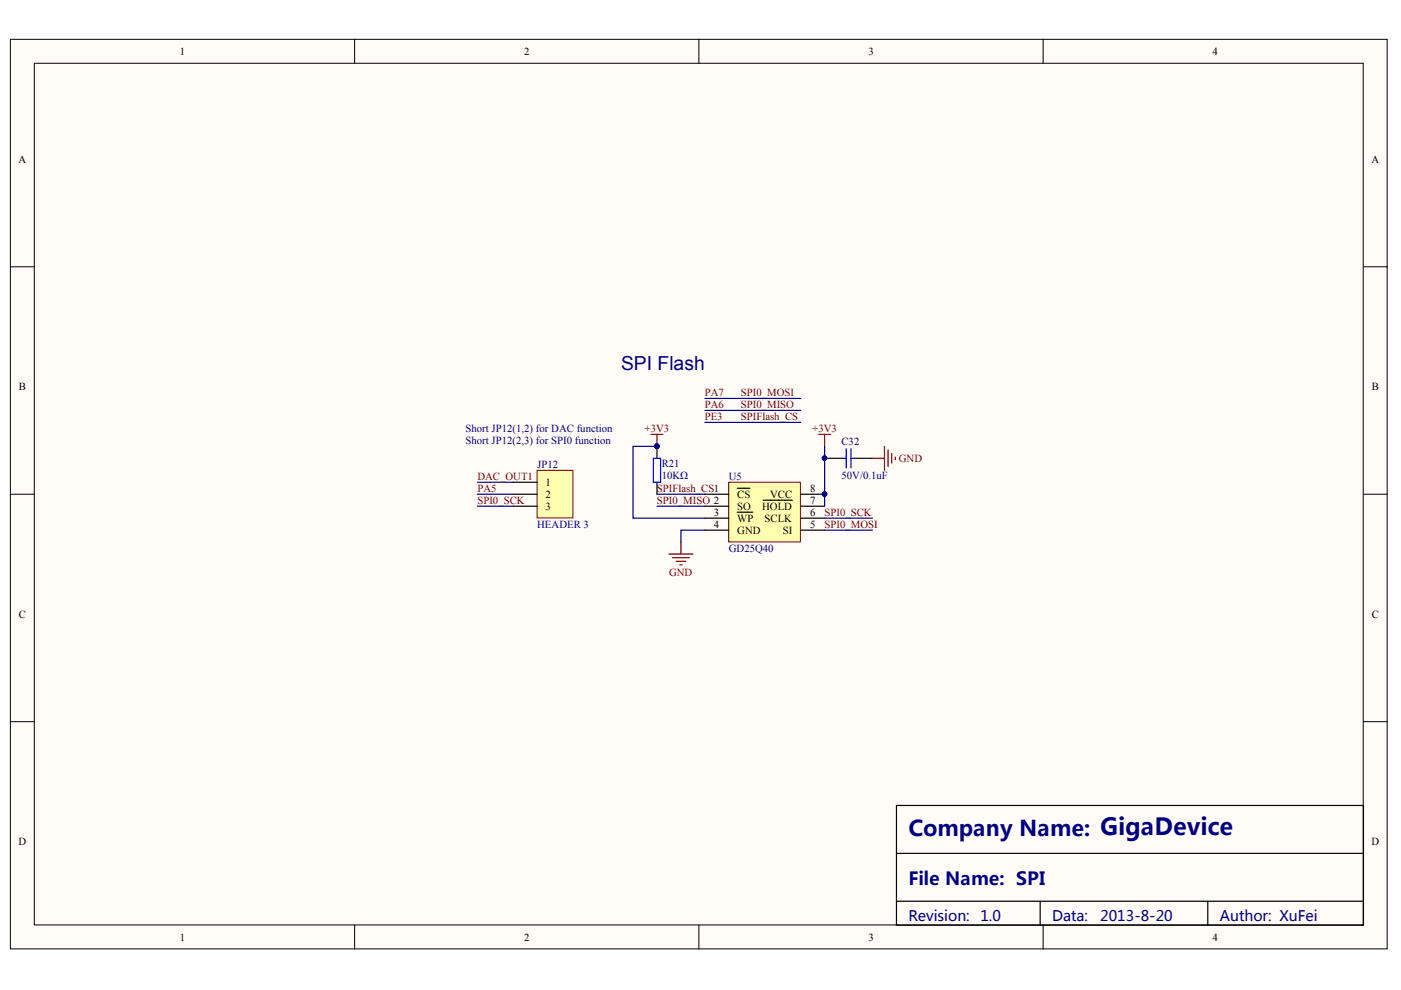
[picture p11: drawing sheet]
<svg xmlns="http://www.w3.org/2000/svg" width="297mm" height="210mm" viewBox="0 0 297 210" stroke-linecap="round" stroke-linejoin="round" font-family="sans-serif">
<defs><g id="words">
<text font-size="4.6" fill="#000080" x="192.6" y="177.2">Company Name: GigaDevice</text>
<text font-size="4.1" fill="#000080" x="131.7" y="78.5">SPI Flash</text>
<text font-size="3.8" fill="#000080" x="192.6" y="187.6">File Name: SPI</text>
<g font-size="3.1" fill="#000080">
<text x="192.6" y="195.4">Revision:</text>
<text x="207.9" y="195.4">1.0</text>
<text x="223.1" y="195.4">Data:</text>
<text x="233.2" y="195.4">2013-8-20</text>
<text x="258.6" y="195.4">Author: XuFei</text>
</g>
<g font-size="2.3">
<text x="38.1" y="11.6">1</text>
<text x="111.1" y="11.6">2</text>
<text x="184.1" y="11.6">3</text>
<text x="257.1" y="11.6">4</text>
<text x="3.9" y="34.5">A</text>
<text x="290.8" y="34.5">A</text>
<text x="4" y="82.7">B</text>
<text x="290.9" y="82.7">B</text>
<text x="115.7" y="103">1</text>
<text x="115.7" y="105.6">2</text>
<text x="156.3" y="105.6">CS</text>
<text x="163.3" y="105.6">VCC</text>
<text x="171.8" y="106.8">7</text>
<text x="171.8" y="104.3">8</text>
<text x="115.7" y="108.1">3</text>
<text x="151.3" y="109.4">3</text>
<text x="151.3" y="111.9">4</text>
<text x="156.3" y="108.1">SO</text>
<text x="156.3" y="110.6">WP</text>
<text x="156.3" y="113.2">GND</text>
<text x="161.6" y="108.1">HOLD</text>
<text x="162.1" y="110.6">SCLK</text>
<text x="165.9" y="113.2">SI</text>
<text x="171.8" y="111.9">5</text>
<text x="171.8" y="109.4">6</text>
<text x="4" y="131">C</text>
<text x="290.9" y="131">C</text>
<text x="3.9" y="179.1">D</text>
<text x="290.8" y="179.1">D</text>
<text x="38.1" y="199.5">1</text>
<text x="111.1" y="199.5">2</text>
<text x="184.1" y="199.5">3</text>
<text x="257.1" y="199.5">4</text>
</g>
<g font-size="2.3" fill="#800000">
<text x="149.4" y="84">PA7</text>
<text x="157.1" y="84">SPI0_MOSI</text>
<text x="149.4" y="89.1">PE3</text>
<text x="149.4" y="86.5">PA6</text>
<text x="157.1" y="86.5">SPI0_MISO</text>
<text x="157.1" y="89.1">SPIFlash_CS</text>
<text x="136.7" y="91.6">+3V3</text>
<text x="172.2" y="91.6">+3V3</text>
<text x="101.2" y="101.7">DAC_OUT1</text>
<text x="190.6" y="97.9">GND</text>
<text x="101.2" y="106.8">SPI0_SCK</text>
<text x="101.2" y="104.3">PA5</text>
<text x="139.3" y="106.8">SPI0_MISO 2</text>
<text x="139.3" y="104.3">SPIFlash_CS1</text>
<text x="174.8" y="109.4">SPI0_SCK</text>
<text x="174.8" y="111.9">SPI0_MOSI</text>
<text x="141.9" y="122">GND</text>
</g>
<g font-size="2.3" fill="#000080">
<text x="98.7" y="91.6">Short JP12(1,2) for DAC function</text>
<text x="98.7" y="94.1">Short JP12(2,3) for SPI0 function</text>
<text x="178.4" y="94.4">C32</text>
<text x="113.9" y="99.2">JP12</text>
<text x="140.3" y="98.9">R21</text>
<text x="140.3" y="101.5">10KΩ</text>
<text x="154.5" y="101.7">U5</text>
<text x="178.4" y="101.5">50V/0.1uF</text>
<text x="113.9" y="111.9">HEADER 3</text>
<text x="154.5" y="117">GD25Q40</text>
</g>
</g></defs>
<g fill="#fffcf8" stroke="#000" stroke-width=".21">
<path d="M2.2 8.3h291.9v192.9h-291.9z"/>
<path d="M7.3 13.4h281.7v182.7h-281.7z"/>
</g>
<path d="M75.2 8.3v5.1M148.2 8.3v5.1M221.2 8.3v5.1M2.2 56.6h5.1M289.1 56.6h5.1M2.2 104.8h5.1M289.1 104.8h5.1M2.2 153h5.1M289.1 153h5.1M75.2 196.2v5M148.2 196.2v5M221.2 196.2v5" fill="none" stroke="#000" stroke-width=".21"/>
<path d="M190.1 170.8h99v25.4h-99zM190.1 180.9h99M190.1 191.1h99M220.5 191.1v5.1M256.1 191.1v5.1" fill="none" stroke="#000" stroke-width=".25"/>
<path d="M154.5 102.2h15.2v12.7h-15.2z" fill="#ffffb0" stroke="#800000" stroke-width=".21"/>
<g fill="none" stroke="#000" stroke-width=".25">
<path d="M139.3 94.6v2.6M174.8 97.2h3.8M181.2 97.2h3.8M139.3 102.2v2.6M149.4 104.8h5.1M149.4 107.3h5.1M149.4 109.9h5.1M149.4 112.4h5.1M156.3 103.5h2.7M156.3 108.6h3.3M161.8 106.1h6.2M169.8 104.8h5"/>
<path d="M169.8 107.3h5M169.8 109.9h5M169.8 112.4h5"/>
</g>
<g fill="#000080" stroke="#000080" stroke-width=".21">
<circle cx="174.8" cy="104.8" r=".48"/>
<circle cx="139.3" cy="94.6" r=".48"/>
<circle cx="174.8" cy="97.1" r=".48"/>
</g>
<g fill="none" stroke="#800000" stroke-width=".25">
<path d="M138 92.1h2.6M139.3 92.1v2.5M173.6 92.1h2.5M174.8 92.1v2.5M185 97.2h2.5M187.5 94.6v5.1M188.3 95.4v3.5M189.1 96.2v2M189.8 96.9v.5M141.8 117.5h5.1M142.6 118.2h3.5M143.4 119h2"/>
<path d="M144.1 119.8h.5M144.4 114.9v2.6"/>
</g>
<path d="M139.3 94.6h-5.1v15.3h15.2M149.4 87h20.4M149.4 89.6h20.4M149.4 84.5h20.4M174.8 94.6v12.7M139.3 104.8h10.1M139.3 107.3h10.1M149.4 112.4h-5v2.5M174.8 112.4h10.2M174.8 109.9h10.2" fill="none" stroke="#000080" stroke-width=".25"/>
<path d="M138.5 97.2h1.6v5h-1.6zM178.6 97.2h.8M179.4 95.1v4.1M180.4 97.2h.8M180.4 95.1v4.1" fill="none" stroke="#00f" stroke-width=".25"/>
<path d="M113.9 99.7h7.6v10.1h-7.6z" fill="#ffffb0" stroke="#800000" stroke-width=".21"/>
<path d="M108.8 102.2h5.1M108.8 104.8h5.1M108.8 107.3h5.1" fill="none" stroke="#000" stroke-width=".25"/>
<path d="M101.2 104.8h7.6M101.2 107.3h7.6M101.2 102.2h7.6" fill="none" stroke="#000080" stroke-width=".25"/>
<use href="#words"/>
</svg>
